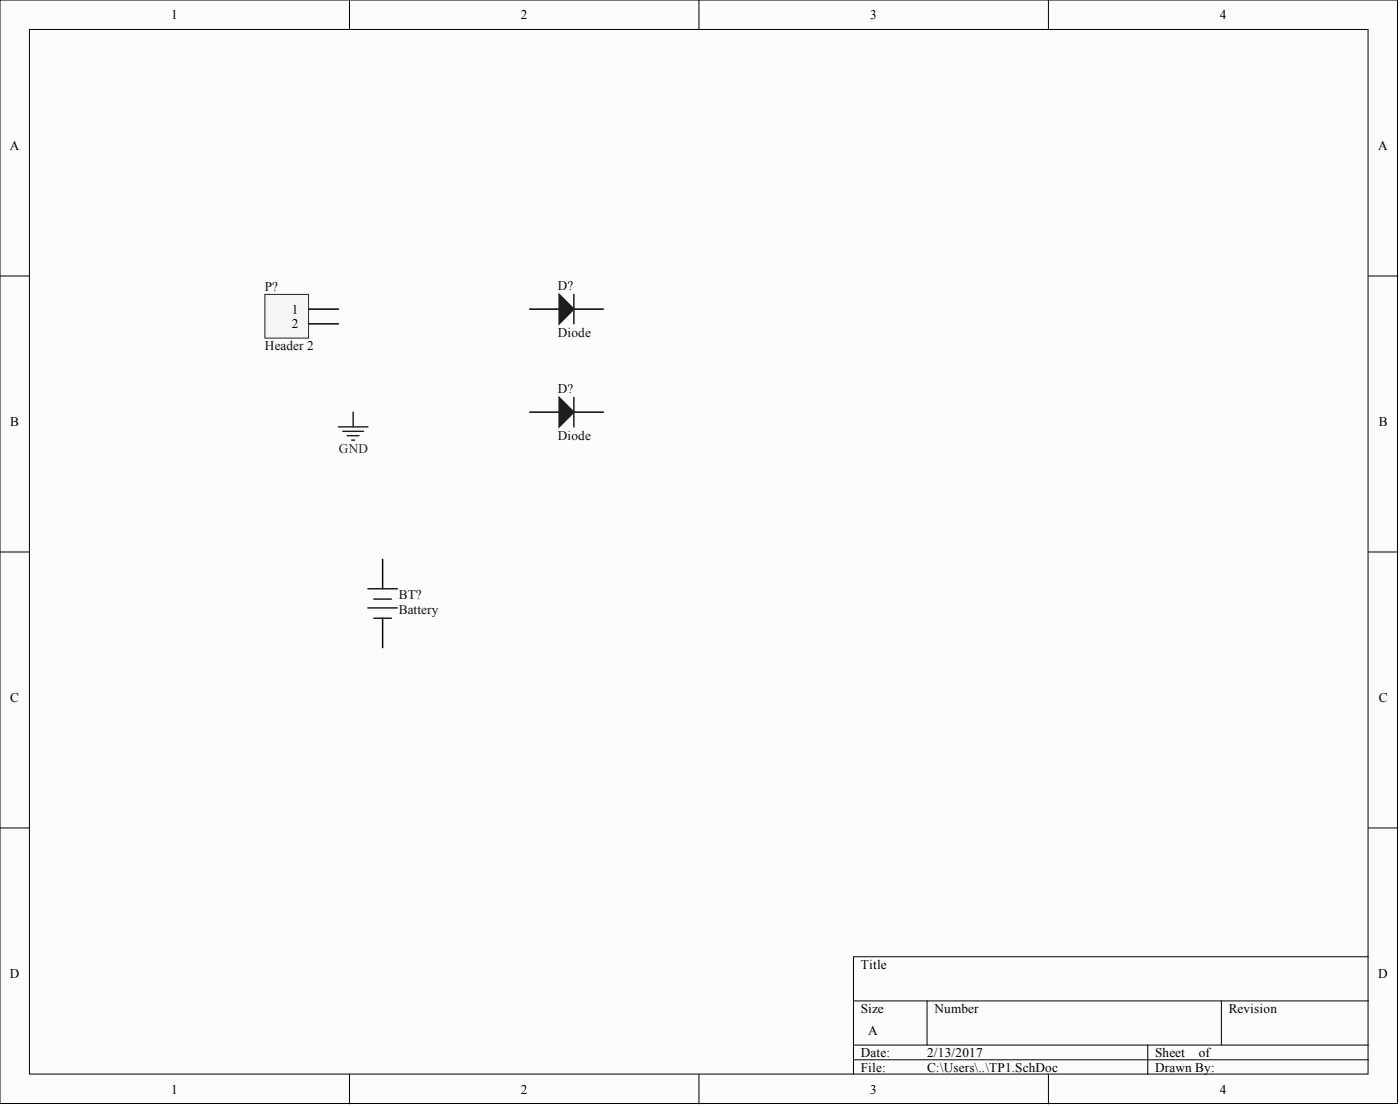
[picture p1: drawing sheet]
<svg xmlns="http://www.w3.org/2000/svg" width="241mm" height="190mm" viewBox="0 0 241 190" stroke-linecap="round" stroke-linejoin="round" font-family="sans-serif">
<defs><g id="words">
<g font-size="2.3">
<text x="29.5" y="3.3">1</text>
<text x="89.8" y="3.3">2</text>
<text x="150" y="3.3">3</text>
<text x="210.3" y="3.3">4</text>
<text x="1.7" y="25.8">A</text>
<text x="237.6" y="25.8">A</text>
<text x="50.3" y="54">1</text>
<text x="50.3" y="56.5">2</text>
<text x="1.8" y="73.4">B</text>
<text x="237.6" y="73.4">B</text>
<text x="1.8" y="120.9">C</text>
<text x="237.6" y="120.9">C</text>
<text x="148.4" y="166.8">Title</text>
<text x="1.7" y="168.4">D</text>
<text x="237.6" y="168.4">D</text>
<text x="148.4" y="174.4">Size</text>
<text x="149.6" y="178.2">A</text>
<text x="161.1" y="174.4">Number</text>
<text x="211.8" y="174.4">Revision</text>
<text x="148.4" y="182">Date:</text>
<text x="148.4" y="184.6">File:</text>
<text x="159.8" y="182">2/13/2017</text>
<text x="159.8" y="184.6">C:\Users\..\TP1.SchDoc</text>
<text x="199.1" y="182">Sheet</text>
<text x="199.1" y="184.6">Drawn By:</text>
<text x="206.6" y="182">of</text>
<text x="29.5" y="188.4">1</text>
<text x="89.8" y="188.4">2</text>
<text x="150" y="188.4">3</text>
<text x="210.3" y="188.4">4</text>
</g>
<g font-size="2.3" fill="#0e0e0e">
<text x="45.7" y="50.2">P?</text>
<text x="96.1" y="49.9">D?</text>
<text x="96.1" y="58.1">Diode</text>
<text x="45.7" y="60.3">Header 2</text>
<text x="96.1" y="67.7">D?</text>
<text x="96.1" y="75.8">Diode</text>
<text x="68.7" y="103.2">BT?</text>
<text x="68.7" y="105.7">Battery</text>
</g>
<text font-size="2.3" fill="#262626" x="58.4" y="78.1">GND</text>
</g></defs>
<g fill="#fcfcfc" stroke="#000" stroke-width=".17">
<path d="M0 0h240.9v190.1h-240.9z"/>
<path d="M5.1 5.1h230.7v179.9h-230.7z"/>
</g>
<g fill="none" stroke="#000" stroke-width=".17">
<path d="M60.2 0v5.1M120.5 0v5.1M180.7 0v5.1M0 47.5h5.1M235.9 47.5h5M0 95.1h5.1M235.9 95.1h5M0 142.6h5.1M235.9 142.6h5M147.1 172.4h88.8M159.8 172.4v7.6M210.5 172.4v7.6"/>
<path d="M235.9 164.8h-88.8v20.3M60.2 185.1v5M120.5 185.1v5M147.1 180h88.8M147.1 182.5h88.8M180.7 185.1v5M197.8 180v5.1"/>
</g>
<path d="M45.7 50.7h7.5v7.5h-7.5z" fill="#f5f5f5" stroke="#262626" stroke-width=".17"/>
<path d="M53.3 53.2h5M53.3 55.8h5M91.3 53.2h5.1M98.9 53.2h5.1M91.3 71h5.1M98.9 71h5.1M65.9 96.3v5.1M65.9 106.5v5.1" fill="none" stroke="#000" stroke-width=".25"/>
<path d="M98.9 50.7v5.1M98.9 68.5v5M63.4 104.7h5.1M63.4 101.4h5.1M64.4 103.2h3.1M64.4 106.5h3.1" fill="none" stroke="#1c1c1c" stroke-width=".25"/>
<path d="M58.3 73.5h5.1M59.1 74.3h3.5M59.9 75h2M60.6 75.8h.5M60.9 71v2.5" fill="none" stroke="#262626" stroke-width=".25"/>
<g fill="#1c1c1c" stroke="#1c1c1c" stroke-width=".25">
<path d="M96.4 50.7l2.5 2.5-2.5 2.6z"/>
<path d="M96.4 68.5l2.5 2.5-2.5 2.5z"/>
</g>
<use href="#words"/>
</svg>
